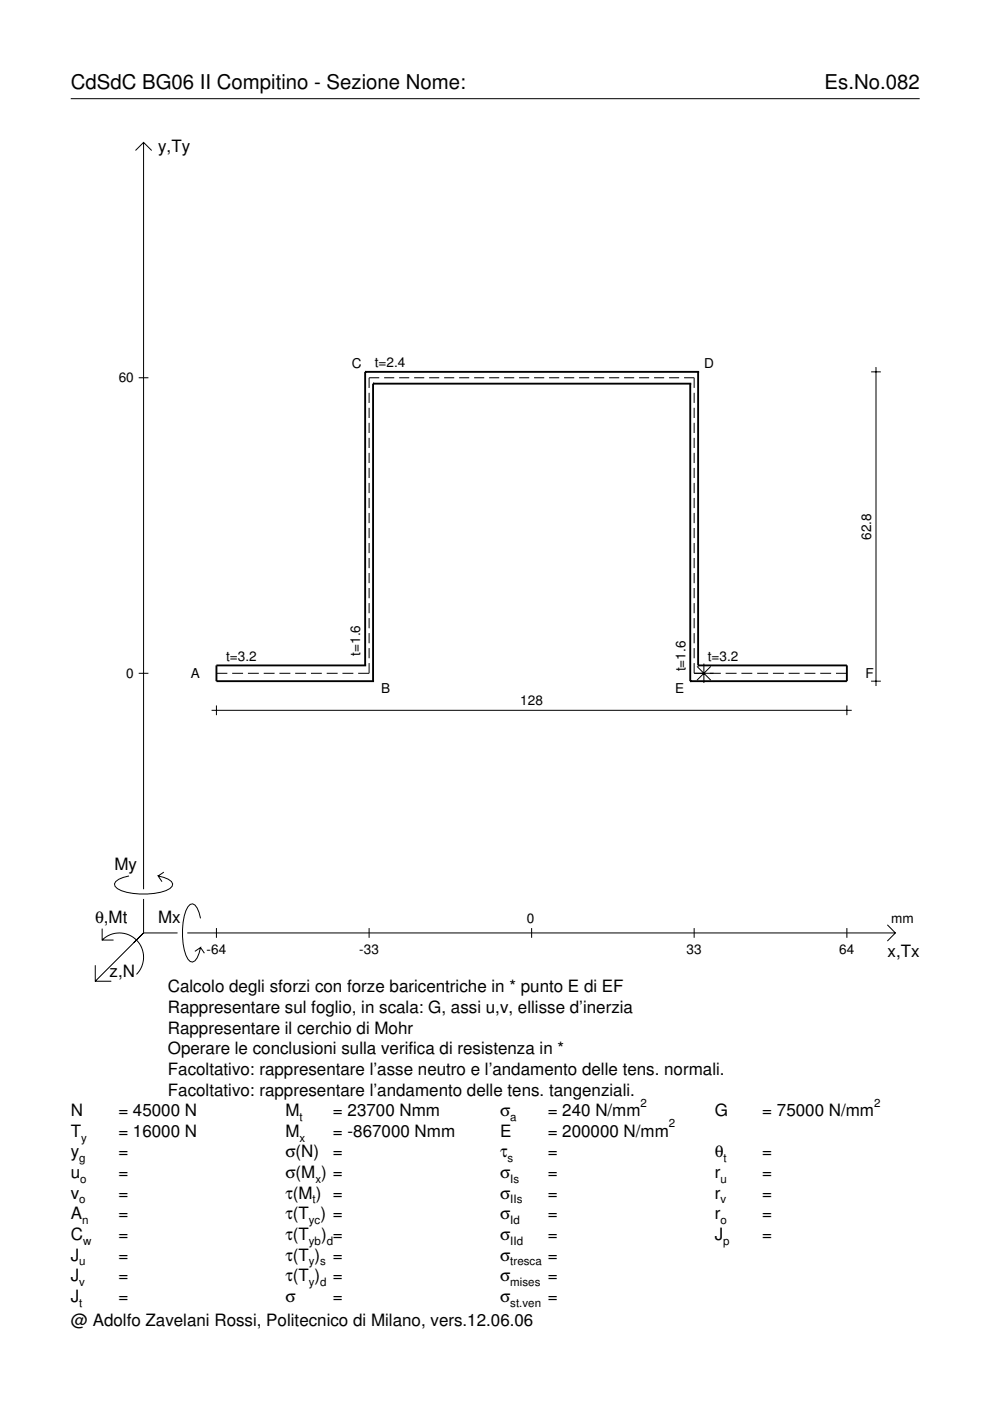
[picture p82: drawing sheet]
<svg xmlns="http://www.w3.org/2000/svg" width="210mm" height="297mm" viewBox="0 0 210 297" stroke-linecap="round" stroke-linejoin="round" font-family="sans-serif">
<defs><g id="words">
<g font-size="4.3">
<text x="15" y="18.9">CdSdC BG06 II Compitino - Sezione Nome:</text>
<text x="174.8" y="18.9">Es.No.082</text>
</g>
<g font-size="3.6">
<text x="33.5" y="32.3">y,Ty</text>
<text x="24.3" y="184.4">My</text>
<text x="20.1" y="195.7">θ,Mt</text>
<text x="33.5" y="195.7">Mx</text>
<text x="188.2" y="203">x,Tx</text>
<text x="23.2" y="207.1">z,N</text>
<text x="35.6" y="210.4">Calcolo degli sforzi con forze baricentriche in * punto E di EF</text>
<text x="35.6" y="214.8">Rappresentare sul foglio, in scala: G, assi u,v, ellisse d’inerzia</text>
<text x="35.6" y="219.2">Rappresentare il cerchio di Mohr</text>
<text x="35.6" y="223.5">Operare le conclusioni sulla verifica di resistenza in *</text>
<text x="35.6" y="227.9">Facoltativo: rappresentare l’asse neutro e l’andamento delle tens. normali.</text>
<text x="35.6" y="232.3">Facoltativo: rappresentare l’andamento delle tens. tangenziali.</text>
<text x="15" y="236.7">N</text>
<text x="25.1" y="236.7">= 45000 N</text>
<text x="60.5" y="236.7">M</text>
<text x="70.6" y="236.7">= 23700 Nmm</text>
<text x="106" y="236.7">σ</text>
<text x="116.1" y="236.7">= 240 N/mm</text>
<text x="151.5" y="236.7">G</text>
<text x="161.6" y="236.7">= 75000 N/mm</text>
<text x="15" y="241">T</text>
<text x="15" y="245.4">y</text>
<text x="25.1" y="241">= 16000 N</text>
<text x="25.1" y="245.4">=</text>
<text x="60.5" y="241">M</text>
<text x="60.5" y="245.4">σ(N)</text>
<text x="70.6" y="241">= -867000 Nmm</text>
<text x="70.6" y="245.4">=</text>
<text x="106" y="241">E</text>
<text x="106" y="245.4">τ</text>
<text x="116.1" y="241">= 200000 N/mm</text>
<text x="116.1" y="245.4">=</text>
<text x="151.5" y="245.4">θ</text>
<text x="161.6" y="245.4">=</text>
<text x="15" y="249.8">u</text>
<text x="25.1" y="249.8">=</text>
<text x="60.5" y="249.8">σ(M ) =</text>
<text x="106" y="249.8">σ</text>
<text x="116.1" y="249.8">=</text>
<text x="151.5" y="249.8">r</text>
<text x="161.6" y="249.8">=</text>
<text x="15" y="254.2">v</text>
<text x="25.1" y="254.2">=</text>
<text x="60.5" y="254.2">τ(M ) =</text>
<text x="106" y="254.2">σ</text>
<text x="116.1" y="254.2">=</text>
<text x="151.5" y="254.2">r</text>
<text x="161.6" y="254.2">=</text>
<text x="15" y="258.5">A</text>
<text x="15" y="262.9">C</text>
<text x="25.1" y="258.5">=</text>
<text x="25.1" y="262.9">=</text>
<text x="60.5" y="258.5">τ(T ) =</text>
<text x="60.5" y="262.9">τ(T</text>
<text x="68.1" y="262.9">) =</text>
<text x="106" y="258.5">σ</text>
<text x="106" y="262.9">σ</text>
<text x="116.1" y="258.5">=</text>
<text x="116.1" y="262.9">=</text>
<text x="151.5" y="258.5">r</text>
<text x="151.5" y="262.9">J</text>
<text x="161.6" y="258.5">=</text>
<text x="161.6" y="262.9">=</text>
<text x="15" y="267.3">J</text>
<text x="25.1" y="267.3">=</text>
<text x="60.5" y="267.3">τ(T )</text>
<text x="70.6" y="267.3">=</text>
<text x="106" y="267.3">σ</text>
<text x="116.1" y="267.3">=</text>
<text x="15" y="271.7">J</text>
<text x="25.1" y="271.7">=</text>
<text x="60.5" y="271.7">τ(T )</text>
<text x="70.6" y="271.7">=</text>
<text x="106" y="271.7">σ</text>
<text x="116.1" y="271.7">=</text>
<text x="15" y="281.2">@ Adolfo Zavelani Rossi, Politecnico di Milano, vers.12.06.06</text>
<text x="15" y="276">J</text>
<text x="25.1" y="276">=</text>
<text x="60.5" y="276">σ</text>
<text x="70.6" y="276">=</text>
<text x="106" y="276">σ</text>
<text x="116.1" y="276">=</text>
</g>
<g font-size="2.9">
<text x="79.5" y="77.8">t=2.4</text>
<text x="25.2" y="81.1">60</text>
<text x="74.6" y="78.1">C</text>
<text x="149.3" y="78.1">D</text>
<text x="184.7" y="114.4" transform="rotate(-90 184.7 114.4)">62.8</text>
<text x="26.8" y="143.8">0</text>
<text x="40.4" y="143.7">A</text>
<text x="47.9" y="140.1">t=3.2</text>
<text x="76.4" y="139" transform="rotate(-90 76.4 139)">t=1.6</text>
<text x="145.3" y="142.4" transform="rotate(-90 145.3 142.4)">t=1.6</text>
<text x="150.1" y="140.1">t=3.2</text>
<text x="183.5" y="143.7">F</text>
<text x="80.8" y="147">B</text>
<text x="110.3" y="149.6">128</text>
<text x="143.1" y="147">E</text>
<text x="111.7" y="195.7">0</text>
<text x="189" y="195.7">mm</text>
<text x="43.8" y="202.2">-64</text>
<text x="76.2" y="202.2">-33</text>
<text x="145.6" y="202.2">33</text>
<text x="178" y="202.2">64</text>
</g>
<g font-size="2.4">
<text x="63.5" y="237.7">t</text>
<text x="108.2" y="237.7">a</text>
<text x="135.8" y="234.7">2</text>
<text x="141.8" y="239">2</text>
<text x="185.3" y="234.7">2</text>
<text x="17.2" y="242">y</text>
<text x="63.5" y="242">x</text>
<text x="16.8" y="246.4">g</text>
<text x="17" y="250.8">o</text>
<text x="66.9" y="250.8">x</text>
<text x="107.6" y="246.4">s</text>
<text x="108.2" y="250.8">Is</text>
<text x="152.7" y="250.8">u</text>
<text x="153.4" y="246.4">t</text>
<text x="16.8" y="255.2">o</text>
<text x="66.3" y="255.2">t</text>
<text x="108.2" y="255.2">IIs</text>
<text x="152.7" y="255.2">v</text>
<text x="17.4" y="259.5">n</text>
<text x="17.6" y="263.9">w</text>
<text x="65.5" y="259.5">yc</text>
<text x="65.5" y="263.9">yb d</text>
<text x="108.2" y="259.5">Id</text>
<text x="108.2" y="263.9">IId</text>
<text x="152.7" y="259.5">o</text>
<text x="153.3" y="263.9">p</text>
<text x="16.8" y="268.3">u</text>
<text x="65.5" y="268.3">y s</text>
<text x="108.2" y="268.3">tresca</text>
<text x="16.8" y="272.7">v</text>
<text x="65.5" y="272.7">y d</text>
<text x="108.2" y="272.7">mises</text>
<text x="16.8" y="277">t</text>
<text x="108.2" y="277">st.ven</text>
</g>
</g></defs>
<g fill="none" stroke="#000" stroke-width=".21">
<path d="M15 20.9h180M28.7 31.9l1.7-1.7 1.8 1.7M30.4 30.2v158.3M184.7 78.8h2.1M185.7 77.8v67.7M29.4 80.1h2.1M78.3 83.3v2.1M78.3 86.5v2.1M78.3 89.6v2.2M78.3 92.8v2.2M78.3 96v2.2M78.3 99.2v2.2"/>
<path d="M80.4 80.1h-2.1v2.2M81.4 80.1h2.2M84.6 80.1h2.2M87.8 80.1h2.1M91 80.1h2.1M94.2 80.1h2.1M97.3 80.1h2.2M100.5 80.1h2.2M103.7 80.1h2.1M106.9 80.1h2.1M110.1 80.1h2.1M113.2 80.1h2.2"/>
<path d="M116.4 80.1h2.2M119.6 80.1h2.1M122.8 80.1h2.1M126 80.1h2.1M129.1 80.1h2.2M132.3 80.1h2.2M135.5 80.1h2.1M138.7 80.1h2.1M141.8 80.1h2.2M145 80.1h2.2v2.2M147.2 83.3v2.1M147.2 86.5v2.1"/>
<path d="M147.2 89.6v2.2M147.2 92.8v2.2M147.2 96v2.2M147.2 99.2v2.2M78.3 102.4v2.1M78.3 105.6v2.1M78.3 108.8v2.1M78.3 111.9v2.2M78.3 115.1v2.2M78.3 118.3v2.2M147.2 102.4v2.1M147.2 105.6v2.1"/>
<path d="M147.2 108.8v2.1M147.2 111.9v2.2M147.2 115.1v2.2M147.2 118.3v2.2M78.3 121.5v2.1M78.3 124.7v2.1M78.3 127.9v2.1M78.3 131v2.2M78.3 134.2v2.2M78.3 137.4v2.2M147.2 121.5v2.1M147.2 124.7v2.1"/>
<path d="M147.2 127.9v2.1M147.2 131v2.2M147.2 134.2v2.2M147.2 137.4v2.2M29.4 142.8h2.1M44.9 150.6h135.7M45.9 142.8h2.3M45.9 149.6v2M49.2 142.8h2.3M52.6 142.8h2.3M55.9 142.8h2.3M59.2 142.8h2.4"/>
<path d="M62.6 142.8h2.3M65.9 142.8h2.3M69.3 142.8h2.3M72.6 142.8h2.3M78.3 140.6v2.2h-2.4M147.2 140.6v2.2h5.6M147.8 141.3l2.9 2.9M149.2 140.7v4.1M150.7 141.3l-2.9 2.9M153.9 142.8h2.3M157.2 142.8h2.3M160.5 142.8h2.4"/>
<path d="M163.9 142.8h2.3M167.2 142.8h2.3M170.6 142.8h2.3M173.9 142.8h2.3M177.2 142.8h2.4M179.6 149.6v2M184.7 144.4h2.1M21.7 199.3a5.1 5.1 0 0 1 7.2 0 5.1 5.1 0 0 1 0 7.3M21.7 196.9v2.4h2.4M27.3 185.7a3.6 3.6 0 0 0-3 1.7l.1 .5a5.6 5.6 0 0 0 3.8 1.5 13.4 13.4 0 0 0 7.8-1l.5-.5 .1-.5a3.6 3.6 0 0 0-3.1-1.7l.8 1.2M30.4 190.6v7.2M30.4 197.8l-10.2 10.2"/>
<path d="M30.4 197.8h7.2M34.7 184.9l-1.2 .8M39.7 197.8h150.1M42.5 194.7a3.6 3.6 0 0 0-1.7-3.1l-.5 .2a5.7 5.7 0 0 0-1.5 3.7 13.3 13.3 0 0 0 1 7.9l.5 .5 .5 .1a3.6 3.6 0 0 0 1.7-3.1l-1.2 .8M45.9 196.8v2M78.3 196.8v2M112.7 196.8v2M147.2 196.8v2M179.6 196.8v2M188.1 196.1l1.7 1.7-1.7 1.7M20.2 204.7v3.3h3.4M42.5 200.9l.8 1.2"/>
</g>
<g fill="none" stroke="#000" stroke-width=".4">
<path d="M77.4 78.8h.1M77.4 78.8v62.3M77.4 78.8h70.6M148 78.8h.1M148 78.8v62.3M79.1 81.3h.1M79.1 81.3v63.1M79.1 81.3h67.2M146.3 81.3h.1M146.3 81.3v63.1M77.4 141.1h.1M77.4 141.1h-31.5v3.3h33.2"/>
<path d="M79.1 144.4h.1M146.3 144.4h.1M148 141.1h.1M148 141.1h31.6v3.3h-33.3"/>
</g>
<use href="#words"/>
</svg>
